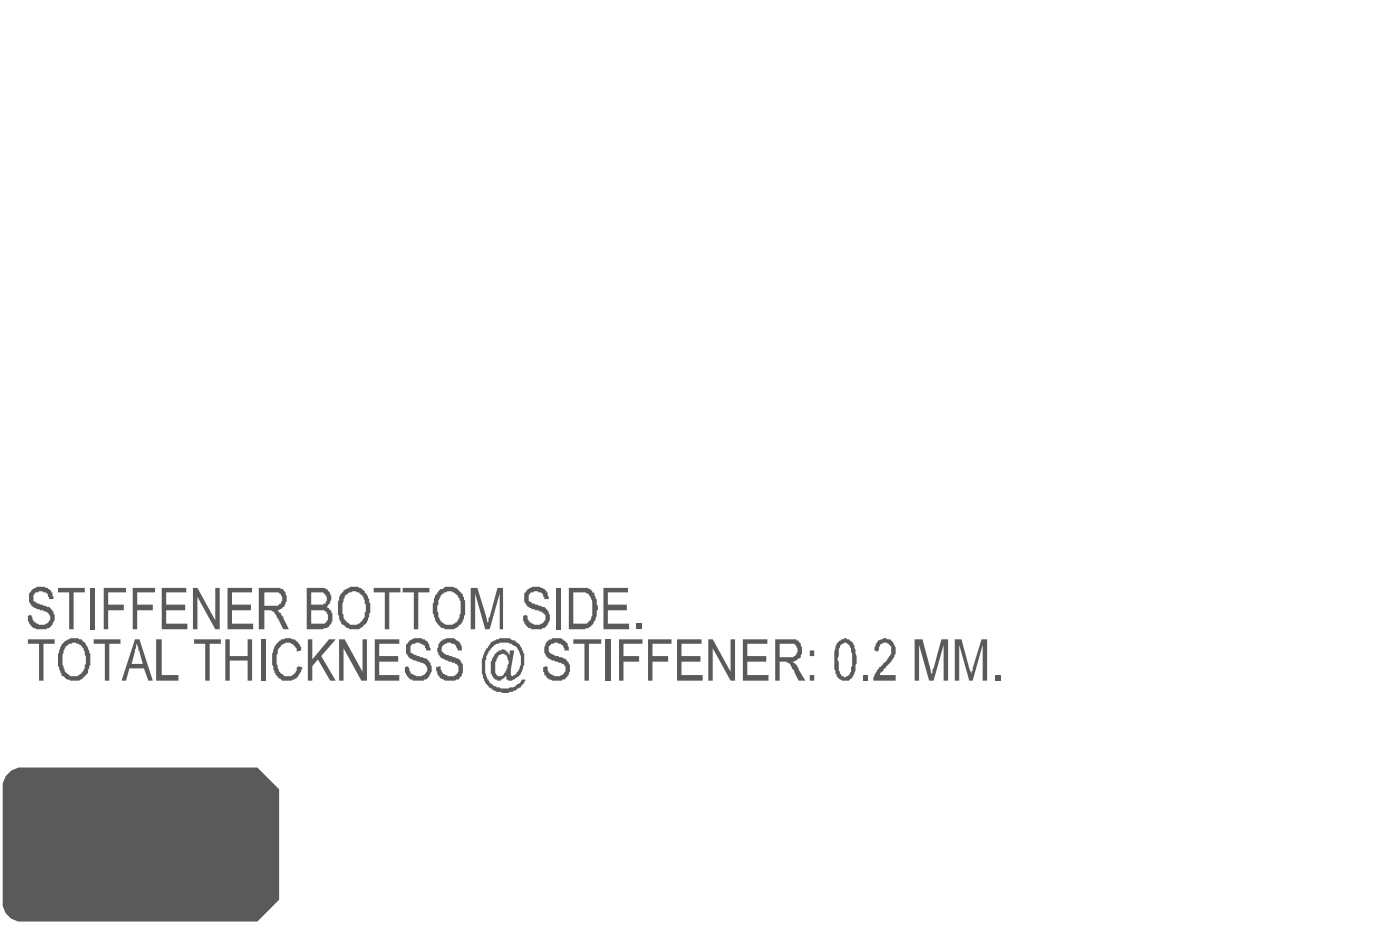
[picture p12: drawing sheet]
<svg xmlns="http://www.w3.org/2000/svg" width="106mm" height="70mm" viewBox="0 0 106 70" stroke-linecap="round" stroke-linejoin="round" font-family="sans-serif">
<g fill="#5a5a5a">
<path d="M.9 58.2l.5-.2h18.1l1.6 1.6v8.4l-1.6 1.6h-17.8a1.38 1.38 0 0 1-1.5-1.4v-9l.2-.6z"/>
<path d="M2.4 44.5a.96 .96 0 0 1 .9-.2l.3 .1 .4 .4v.5h-.3l-.1-.3a.68 .68 0 0 0-.6-.3l-.3 .1a.63 .63 0 0 0-.2 .6l.8 .4a.9 .9 0 0 1 .8 1 .9 .9 0 0 1-1.1 .8 .87 .87 0 0 1-.9-1.1h.3a.81 .81 0 0 0 1.1 .6 .47 .47 0 0 0 .3-.5 .47 .47 0 0 0-.5-.4l-.1-.1a1.19 1.19 0 0 1-1-.7v-.1a.51 .51 0 0 1 .2-.7z"/>
<path d="M4.4 44.4h2v.4h-.8v2.8h-.4v-2.8h-.8z"/>
</g>
<path d="M7 44.4v3.2" fill="none" stroke="#5a5a5a" stroke-width=".34"/>
<g fill="#5a5a5a">
<path d="M7.8 44.4h1.7v.4h-1.3v.9h1.2v.4h-1.2v1.5h-.4z"/>
<path d="M10 44.4h1.7v.4h-1.3v.9h1.2v.4h-1.2v1.5h-.4z"/>
<path d="M12.2 44.4h1.9v.4h-1.5v.9h1.4v.4h-1.4v1h1.6v.5h-2z"/>
<path d="M14.6 44.4h.3l1.4 2.5v-2.5h.3v3.2h-.3l-1.4-2.5v2.5h-.3z"/>
<path d="M17.2 44.4h1.9v.4h-1.6v.9h1.5v.4h-1.5v1h1.6v.5h-1.9z"/>
<path d="M28.2 44.4h2.1v.4h-.9v2.8h-.3v-2.8h-.9z"/>
<path d="M30.4 44.4h2.1v.4h-.9v2.8h-.3v-2.8h-.9z"/>
<path d="M35.6 44.4h.5l.7 2.6 .8-2.6h.4v3.2h-.2v-2.8l-.8 2.8h-.3l-.8-2.8v2.8h-.3z"/>
<path d="M39.9 44.5a.96 .96 0 0 1 .8-.2l.4 .1 .3 .4 .1 .5h-.4v-.3a.68 .68 0 0 0-.7-.3l-.3 .1a.63 .63 0 0 0-.1 .6l.7 .4a.9 .9 0 0 1 .9 1 .9 .9 0 0 1-1.1 .8 .87 .87 0 0 1-1-1.1h.3l.1 .1a.71 .71 0 0 0 .6 .6 .71 .71 0 0 0 .7-.4v-.3l-.1-.2-.5-.2a1.19 1.19 0 0 1-1-.7v-.1a.51 .51 0 0 1 .3-.7z"/>
<path d="M20 44.8v1h1a.53 .53 0 0 0 .3-.6 .53 .53 0 0 0-.4-.4zM19.6 44.4h1.2a.6 .6 0 0 1 .7 .3 .89 .89 0 0 1-.6 1.4l.5 .5 .4 1h-.4l-.6-1.2-.3-.3h-.5v1.5h-.4z"/>
<path d="M23.5 44.8v.9h.9a.45 .45 0 0 0 .3-.4 .45 .45 0 0 0-.2-.5zM23.5 46.1v1h.8a.46 .46 0 0 0 .5-.6 .43 .43 0 0 0-.5-.4zM23.2 44.4h1a.68 .68 0 0 1 .7 .4 .48 .48 0 0 1 .1 .6v.2l-.4 .3h.1a.92 .92 0 0 1 .2 1.4l-.2 .2-.3 .1h-1.2z"/>
<path d="M26.1 44.9a2.27 2.27 0 0 0 0 2 .76 .76 0 0 0 .8 .3 .76 .76 0 0 0 .6-.5 1.68 1.68 0 0 0-.2-1.8l-.1-.1a.48 .48 0 0 0-.7 0zM26 44.6a1.24 1.24 0 0 1 1.6 .1 2.05 2.05 0 0 1-.2 2.7 1.26 1.26 0 0 1-1.3 0 1.1 1.1 0 0 1-.5-.9l-.1-.1a2.21 2.21 0 0 1 .5-1.8z"/>
<path d="M33.6 44.8a1.29 1.29 0 0 0-.5 1.5v.2a.8 .8 0 0 0 1.2 .6 .44 .44 0 0 0 .4-.4v-.2a2.07 2.07 0 0 0 0-1.4l-.1-.1a.65 .65 0 0 0-1-.2zM33.3 44.5h.1a1.07 1.07 0 0 1 1.7 .9h.1a2.98 2.98 0 0 1-.3 1.7 1.45 1.45 0 0 1-1.3 .5 .87 .87 0 0 1-.5-.6h-.1a2.16 2.16 0 0 1 0-2.1z"/>
</g>
<path d="M42.2 44.4v3.2" fill="none" stroke="#5a5a5a" stroke-width=".34"/>
<g fill="#5a5a5a">
<path d="M45.6 44.4h1.9v.4h-1.5v.9h1.4v.4h-1.4v1h1.6v.5h-2z"/>
<path d="M48.1 47.1h.4v.5h-.4z"/>
<path d="M2.1 48.3h2v.3h-.8v2.8h-.3v-2.8h-.9z"/>
<path d="M7.1 48.3h2v.3h-.8v2.8h-.4v-2.8h-.8z"/>
<path d="M11.8 48.3h.4v2.7h1.3v.4h-1.7z"/>
<path d="M14.7 48.3h2v.3h-.8v2.8h-.4v-2.8h-.8z"/>
<path d="M17 48.3h.4v1.3h1.3v-1.3h.4v3.1h-.4v-1.5h-1.3v1.5h-.4z"/>
<path d="M43.3 44.8v2.3h.6a.74 .74 0 0 0 .9-.8v-.9a.64 .64 0 0 0-.4-.6h-.1zM43 44.4h1.1a.53 .53 0 0 1 .7 .4h.1l.1 .5h.1v.4l.1 .1v.3h-.1a1.36 1.36 0 0 1-.7 1.4l-.2 .1h-1.2z"/>
<path d="M5 48.8a1.99 1.99 0 0 0 .1 2.1 .84 .84 0 0 0 1.3-.4 2.36 2.36 0 0 0-.1-1.5l-.3-.3a.48 .48 0 0 0-.7-.1zM5 48.4a1.11 1.11 0 0 1 1.7 .6 2.33 2.33 0 0 1-.1 1.9 1.23 1.23 0 0 1-1.9 .2 2.31 2.31 0 0 1 .1-2.5z"/>
<path d="M10.4 48.6l-.5 1.6h.9l-.3-1zM10.2 48.3h.3l1.1 3.1h-.4l-.3-.9h-1.1l-.3 .9h-.3z"/>
</g>
<path d="M19.9 48.3v3.1" fill="none" stroke="#5a5a5a" stroke-width=".34"/>
<g fill="#5a5a5a">
<path d="M21.2 48.3h.2a.96 .96 0 0 1 1.4 .9h-.4a.67 .67 0 0 0-.5-.6 .67 .67 0 0 0-.7 .3 1.99 1.99 0 0 0-.1 1.8l.1 .1a.67 .67 0 0 0 .7 .3 .67 .67 0 0 0 .5-.7l.1-.1 .4 .1-.1 .3a1.11 1.11 0 0 1-1.4 .7h-.2a1.21 1.21 0 0 1-.5-1.1h-.1a1.95 1.95 0 0 1 .4-1.7z"/>
<path d="M23.3 48.3h.3v1.5l1.3-1.5h.5l-1.1 1.3 1.1 1.8h-.4l-1-1.6-.4 .5v1.1h-.3z"/>
<path d="M25.6 48.3h.5l1.3 2.5v-2.5h.3v3.1h-.4l-1.3-2.4v2.4h-.4z"/>
<path d="M28.3 48.3h1.9v.3h-1.5v1h1.4v.4h-1.4v1h1.5v.4h-1.9z"/>
<path d="M30.9 48.4a.96 .96 0 0 1 .9-.2l.2 .1a.59 .59 0 0 1 .5 .6v.3h-.3v-.1a.63 .63 0 0 0-.5-.5 .63 .63 0 0 0-.7 .3 .34 .34 0 0 0 .3 .5v.1l.5 .2a.9 .9 0 0 1 .8 1 .9 .9 0 0 1-1.1 .7 .87 .87 0 0 1-.9-1l.3-.1a.8 .8 0 0 0 .5 .7 .8 .8 0 0 0 .8-.2h.1l-.1-.5-.5-.3a1.19 1.19 0 0 1-1-.7v-.1a.51 .51 0 0 1 .2-.7z"/>
<path d="M33.5 48.3h.1a.96 .96 0 0 1 1.2 .3l.1 .6h-.2l-.1-.2a.62 .62 0 0 0-.6-.4 .62 .62 0 0 0-.6 .4v.2l.2 .2 .6 .3a.85 .85 0 0 1 .7 1.2l-.1 .3a1.44 1.44 0 0 1-1.5 .1l-.2-.2-.1-.4v-.3l.3-.1a.73 .73 0 0 0 .8 .8 .51 .51 0 0 0 .6-.5 .51 .51 0 0 0-.6-.5v-.1a1.39 1.39 0 0 1-1-.8v-.6z"/>
<path d="M41.4 48.4a1.16 1.16 0 0 1 1.5 .2l.1 .6h-.3a.43 .43 0 0 0-.5-.6 .4 .4 0 0 0-.5 .1 .36 .36 0 0 0-.1 .6l.4 .3h.2v.1a.95 .95 0 0 1 .9 .6v.1a.55 .55 0 0 1-.2 .6 .97 .97 0 0 1-1.3 .4l-.4-.4a.55 .55 0 0 1-.1-.6l.2-.1 .1 .2a.71 .71 0 0 0 .6 .6 .71 .71 0 0 0 .7-.4v-.2a.43 .43 0 0 0-.5-.4v-.1a1.08 1.08 0 0 1-1.1-.8v-.3z"/>
<path d="M43.3 48.3h2.1v.3h-.9v2.8h-.3v-2.8h-.9z"/>
<path d="M37.2 48.5h.1a1.52 1.52 0 0 1 2.2 .5v.1a1.9 1.9 0 0 1-.4 2.1h-.1a.45 .45 0 0 1-.7 .1v-.2l-.3 .2a.43 .43 0 0 1-.4 .1 .43 .43 0 0 1-.3-.3h-.1a1.8 1.8 0 0 1 .3-1.8l.2-.1a.34 .34 0 0 1 .6 0l.2 .3v-.3h.4l-.3 1.4v.4l.1 .1 .2-.1a1.44 1.44 0 0 0-.5-2.4h-.1a1.26 1.26 0 0 0-1.3 .6l-.1 .1a2.36 2.36 0 0 0 .1 2.3l.4 .3a1.56 1.56 0 0 0 2.1-.5h.2a1.48 1.48 0 0 1-1.2 .9l-.1 .1h-.3a2 2 0 0 1-1.4-.8l-.1-.2a2.7 2.7 0 0 1 .6-2.9zM37.7 49.5v.1a1.5 1.5 0 0 0-.2 1.4 .37 .37 0 0 0 .6-.2l.2-.1 .1-.5v-.3v-.1a.36 .36 0 0 0-.2-.3 .36 .36 0 0 0-.3-.1v.1z"/>
</g>
<path d="M46 48.3v3.1" fill="none" stroke="#5a5a5a" stroke-width=".42"/>
<g fill="#5a5a5a">
<path d="M46.8 48.3h1.8v.3h-1.5v1h1.2v.4h-1.2v1.4h-.3z"/>
<path d="M49 48.3h1.8v.3h-1.5v1h1.2v.4h-1.2v1.4h-.3z"/>
<path d="M51.2 48.3h1.8v.3h-1.5v1h1.5v.4h-1.5v1h1.6v.4h-1.9z"/>
<path d="M53.5 48.3h.4l1.3 2.5v-2.5h.4v3.1h-.4l-1.3-2.4v2.4h-.4z"/>
<path d="M56.2 48.3h1.8v.3h-1.5v1h1.4v.4h-1.4v1h1.6v.4h-1.9z"/>
<path d="M65.3 51h.3v.4h-.3z"/>
<path d="M66.4 48.4l.2-.1a.81 .81 0 0 1 1.1 .9v.1a2.48 2.48 0 0 1-.9 1.3l-.3 .2v.2h-.1h1.3v.4h-1.7a1.73 1.73 0 0 1 .8-1.2v-.1a1.27 1.27 0 0 0 .6-1.3l-.2-.1a.42 .42 0 0 0-.5-.1 .42 .42 0 0 0-.3 .5v.1h-.3v-.3z"/>
<path d="M69.1 48.3h.6l.7 2.6 .8-2.6h.5v3.1h-.4v-2.7l-.7 2.7h-.4l-.7-2.7v2.7h-.4z"/>
<path d="M72.2 48.3h.5l.7 2.6 .8-2.6h.4v3.1h-.3v-2.7l-.8 2.7h-.2l-.8-2.7v2.7h-.3z"/>
<path d="M75.2 51h.4v.4h-.4z"/>
<path d="M58.9 48.6v1.1h.8a.54 .54 0 0 0 .5-.4 .54 .54 0 0 0-.1-.6l-.1-.1zM58.6 48.3h1.6l.1 .1a1.01 1.01 0 0 1 .2 1.3l-.5 .3v.1l.3 .2 .6 1.1h-.5l-.4-.8a.78 .78 0 0 0-.6-.6h-.5v1.4h-.3z"/>
<path d="M61.2 49.2h.4v.4h-.4zM61.2 51h.4v.4h-.4z"/>
<path d="M63.7 48.6l-.2 .2v.2h-.1v.6l-.1 .1 .1 .3v.7l.1 .1a.41 .41 0 0 0 .3 .3 .41 .41 0 0 0 .5-.2 3.3 3.3 0 0 0 0-2.1l-.3-.2zM63.6 48.3l.2-.1 .4 .1 .3 .3 .1 .3a2.73 2.73 0 0 1-.1 2.1v.1a.72 .72 0 0 1-1.3-.1 3.8 3.8 0 0 1 0-2 .58 .58 0 0 1 .4-.6z"/>
</g>
</svg>
